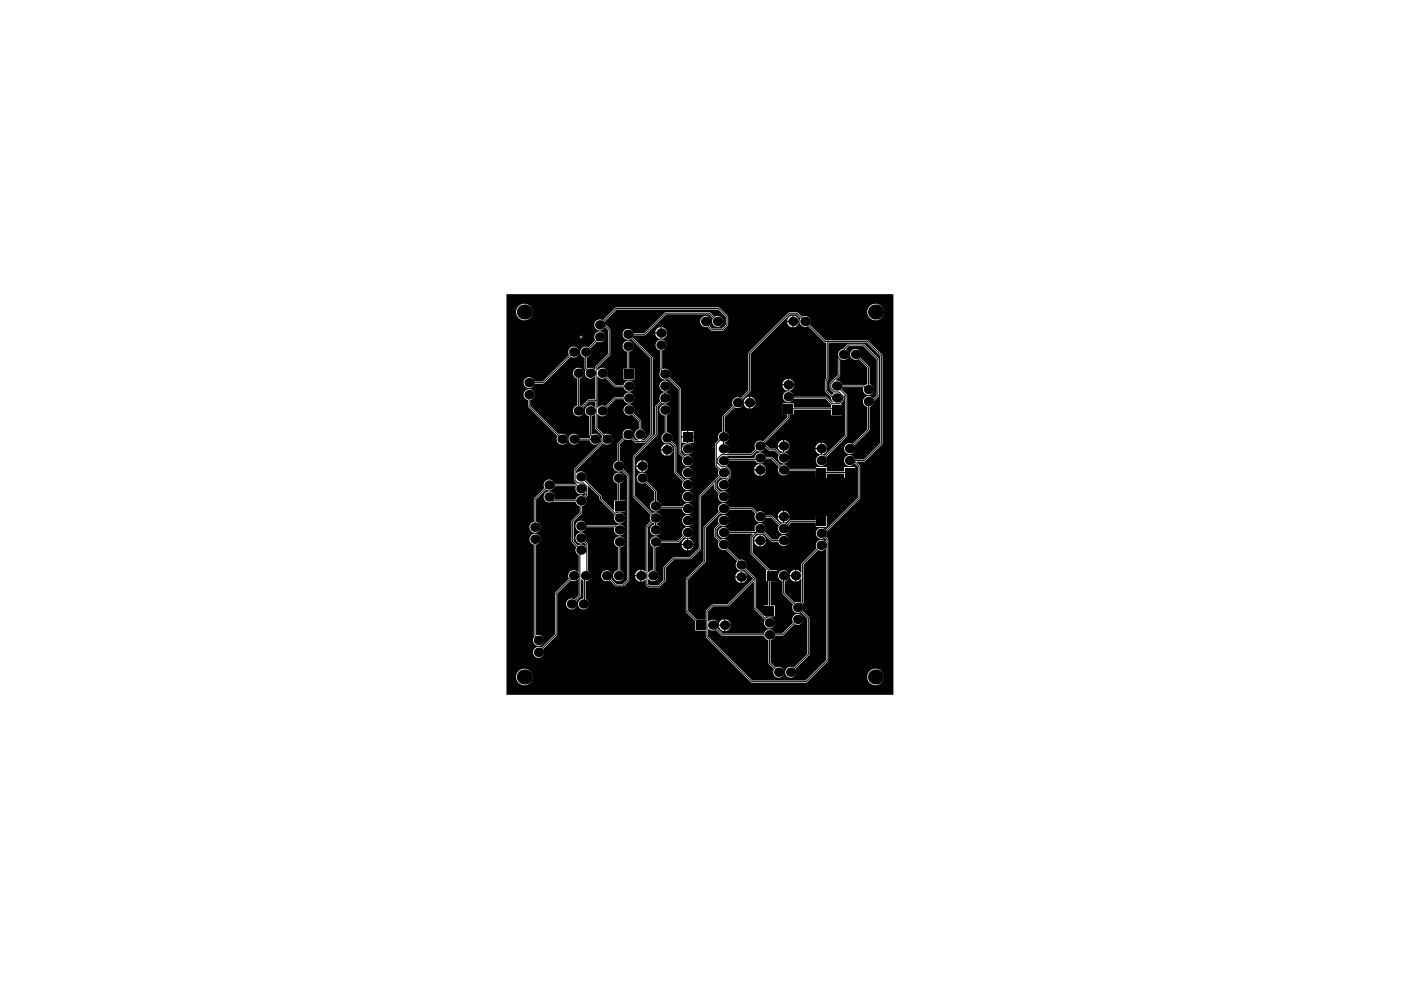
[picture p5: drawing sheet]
<svg xmlns="http://www.w3.org/2000/svg" width="297mm" height="210mm" viewBox="0 0 297 210" stroke-linecap="round" stroke-linejoin="round" font-family="sans-serif">
<g fill="#000">
<path d="M159.1 75l8.4-8.4h1.3l.9 .9a1.15 1.15 0 0 0 .2 1.5 1.15 1.15 0 0 0 1.4 .1l3.5 3.5 .4 .2-.1 7.5-.2 .3v2.3l1.3 1.4 .1 .5 .3 .4-.2 .2-1.3-1.3h-6.8a1.16 1.16 0 0 0-1.6-1 1.16 1.16 0 0 0-.4 1.9 1.16 1.16 0 0 0 1.9-.4h6.8l1.2 1.2v.6h-7.9v-.9h-2.3v2.3h.9v.7l-5.1 5.1a1.15 1.15 0 0 0-1.5 .1 1.15 1.15 0 0 0-.1 1.5l-1 1h-5v-.2a1.15 1.15 0 0 0 .3-1.1 1.15 1.15 0 0 0-.9-.9v-.2a1.15 1.15 0 0 0 1-1.2 1.15 1.15 0 0 0-1-1.1v-3l2.2-2.2a1.15 1.15 0 0 0 1.4-.1 1.15 1.15 0 0 0 .2-1.5l1.7-1.8zM168.3 66.9v1.1h1.1a1.25 1.25 0 0 0-1.1-1.1zM167.1 67.4l-.2 .6h1.1v-1.1zM168.3 68.3v1.1a1.25 1.25 0 0 0 1.1-1.1zM166.9 68.3a1.25 1.25 0 0 0 1.1 1.1v-1.1zM167.3 80.3v1.2l1.1-.1a1.25 1.25 0 0 0-1.1-1.1zM166.1 80.8l-.2 .7h1.1v-1.2zM167.3 81.7v1.1a1.25 1.25 0 0 0 1.1-1.1zM165.9 81.7v.1a1.25 1.25 0 0 0 1.1 1v-1.1zM159.1 84.1v1.1h1.1a1.25 1.25 0 0 0-1.1-1.1zM157.9 84.6l-.2 .6h1.1v-1.1zM159.1 85.5v1.1a1.25 1.25 0 0 0 1.1-1.1zM157.7 85.5a1.25 1.25 0 0 0 1.1 1.1v-1.1z"/>
<path d="M107.4 62.4h82v84.9h-82zM183.9 66.2a1.76 1.76 0 0 0 3.5 0 1.76 1.76 0 0 0-3.5 0zM109.4 66.2a1.76 1.76 0 0 0 3.5 0 1.76 1.76 0 0 0-3.5 0zM132.5 70a1.16 1.16 0 0 0-.3 1.5 1.16 1.16 0 0 0 1.6 .3l4.1 4.2v16l-1.3 1.4h-.7v-.1a1.15 1.15 0 0 0 1-1.2 1.15 1.15 0 0 0-1-1.1v-1.8l-1.6-1.6a1.16 1.16 0 0 0-.7-1.8 1.16 1.16 0 0 0-1.4 1.4 1.16 1.16 0 0 0 1.8 .7l1.5 1.5v1.6a1.15 1.15 0 0 0-1 1.1 1.15 1.15 0 0 0 1 1.2v.1h-.7l-.7-.7a1.16 1.16 0 0 0-.9-1.7 1.16 1.16 0 0 0-1 1.7l-1.3 1.3v3.7a1.15 1.15 0 0 0-.8 1.6 1.15 1.15 0 0 0 1.7 .5l1.1 1.1v22.1l-.8 .8h-1.4l-1.1-1.1a1.16 1.16 0 0 0-.8-1.8 1.16 1.16 0 0 0-1.3 1.4 1.16 1.16 0 0 0 1.8 .7l1.3 1.3h1.6l1.2-1.2v-22.3l-1.3-1.3a1.14 1.14 0 0 0-.7-1.8v-3.5l1.1-1.1 .5 .2 .8-.2 .9 .7h2l1.7-1.7v-16.2l-4.3-4.4 .2-.4h2.5l4.5-4.5h9l.9 .9a1.16 1.16 0 0 0 .7 1.8 1.16 1.16 0 0 0 1.4-1.4 1.16 1.16 0 0 0-1.8-.7l-1.1-1h-9.3l-4.5 4.4h-2.3a1.15 1.15 0 0 0-1.8-.6zM126.5 68a1.16 1.16 0 0 0-.1 1.8 1.16 1.16 0 0 0 1.8-.4h.1l.6 .6v5l-2.7 2.7-.2 .7-.7-.4-.8 .2-.1-.1v-2.3a1.15 1.15 0 0 0 .7-1.9l1.5-1.5 .1 .1a1.16 1.16 0 0 0 1.6-1 1.16 1.16 0 0 0-1.5-1.2 1.16 1.16 0 0 0-.6 1.8l-1.5 1.5h-.1a1.16 1.16 0 0 0-1.5 .7 1.16 1.16 0 0 0 .9 1.5v2.4l.2 .3a1.15 1.15 0 0 0 .3 1.6 1.15 1.15 0 0 0 1.5-.2h.2v4.7l-1.4 .1-1.5 1.5-.4-.2v-5.7l.2-.1a1.16 1.16 0 0 0 .4-1.8 1.16 1.16 0 0 0-1.9 .1 1.16 1.16 0 0 0 .8 1.8v5.7h-.2a1.16 1.16 0 0 0-.6 1.6 1.16 1.16 0 0 0 1.6 .5 1.16 1.16 0 0 0 .4-1.6l1.4-1.4h1.2v1.2l-.2 .1a1.16 1.16 0 0 0-1.8 .1 1.16 1.16 0 0 0 .7 1.8v3.8l.3 .4-.2 .4h-2.2v-.2a1.16 1.16 0 0 0-1.8-.5 1.16 1.16 0 0 0 .1 1.9 1.16 1.16 0 0 0 1.7-.8h2.2l.1 .3a1.16 1.16 0 0 0 1.6 .6 1.16 1.16 0 0 0 .5-1.7 1.16 1.16 0 0 0-1.7-.4l-.1-.1v-3.7l.6-.4h.2v3l1.5 1.6-.1 .5v.6l-5.9 5.9v2.3l.6 .7-.1 .1h-4.6l-.1-.2a1.16 1.16 0 0 0-1.6-.6 1.16 1.16 0 0 0-.4 1.7l-2.3 2.2v5a1.16 1.16 0 0 0-.7 1.7 1.16 1.16 0 0 0 1.9 0 1.16 1.16 0 0 0-.7-1.7v-4.8l2.1-2.1a1.14 1.14 0 0 0 1.8-.7h4.4l.1 .1a1.16 1.16 0 0 0 .4 1.4 1.16 1.16 0 0 0 1.5-.2h.2v.4l-.4 .4-.5-.2-.6 .1-.5 .4-.2 .4h-4.4a1.39 1.39 0 0 0-1-1.7 1.19 1.19 0 0 0-1.3 1.5 1.19 1.19 0 0 0 1.9 .6l4.8 .1 .5 .7 .4 .2v1.4l-1.7 1.8v4.5l1 1-.2 .5 .1 .6 .6 .6v3.7h-.2a1.16 1.16 0 0 0-1.5-.3 1.16 1.16 0 0 0-.3 1.6l-3 3v8.8l-2.9 2.8-.2-.1a1.16 1.16 0 0 0-1.6 1 1.16 1.16 0 0 0 1.4 1.2 1.16 1.16 0 0 0 .7-1.7l3-3v-8.8l2.9-2.9 .8 .2 .8-.5 .1 .1v3.4l-.9 .9-.2-.1a1.16 1.16 0 0 0-1.6 1 1.16 1.16 0 0 0 1.4 1.2 1.16 1.16 0 0 0 .7-1.8l1.1-1v-3.5l.1-.1 .4 .3v3.8a1.16 1.16 0 0 0-1 1.6 1.16 1.16 0 0 0 1.8 .4 1.16 1.16 0 0 0-.3-1.9v-3.8h.1a1.16 1.16 0 0 0 1-1 1.16 1.16 0 0 0-.7-1.2v-5.7l-.5-.6a1.16 1.16 0 0 0-.7-1.8 1.16 1.16 0 0 0-1.4 1.4 1.16 1.16 0 0 0 1.8 .7l.4 .4v.4l-.9-.3-.8 .2-.8-.9v-4.2l1.7-1.8v-1.5l.7-.4 .2-.6-.2-.8 .5-.5 .1-2 2.4 2.3v.6l3.3 3.3a1.16 1.16 0 0 0 .7 1.8 1.16 1.16 0 0 0 1.4-1.4 1.16 1.16 0 0 0-1.8-.7l-.2-.5h2v-2.3h-1.1v-3.6a1.16 1.16 0 0 0 .7-1.8 1.16 1.16 0 0 0-1.9 0 1.16 1.16 0 0 0 .7 1.8v3.6h-.7v2.1h-.1l-2.6-2.5v-.6l-3.4-3.4 .1-.2a1.16 1.16 0 0 0-.4-1.4 1.16 1.16 0 0 0-1.5 .3l-.1-.1v-.6l5.7-5.8 .1 .1a1.16 1.16 0 0 0 1.9-.8 1.16 1.16 0 0 0-1.8-1.1l-1.5-1.4v-2.9h.2a1.16 1.16 0 0 0 1.6 .3 1.16 1.16 0 0 0 .3-1.6l1.8-1.9h1.7a1.16 1.16 0 0 0 1.8 .8 1.16 1.16 0 0 0 0-2 1.16 1.16 0 0 0-1.8 .8h-1.9l-2 2-.7-.2-1 .4v-6.6l1 .5 .7-.2 2 2h1.9a1.16 1.16 0 0 0 1.8 .7 1.16 1.16 0 0 0 0-1.9 1.16 1.16 0 0 0-1.8 .7h-1.7l-1.8-1.8a1.15 1.15 0 0 0-.3-1.6 1.15 1.15 0 0 0-1.6 .3l-.2-.1v-.4l2.8-2.9v-5.2l-1.1-1.1-.2-.6 2.6-2.6h21.6l1.6 1.6v1.6l-.9 .9h-2l-.6-.7 .1-.1a1.16 1.16 0 0 0-.5-1.8 1.16 1.16 0 0 0-1.5 1 1.16 1.16 0 0 0 1.4 1.2l.9 .8h2.4l1.2-1.1v-1.9l-2-1.9h-21.8l-2.8 2.7-.8-.2zM140.3 69.4v1.1l1.1-.1a1.25 1.25 0 0 0-1.1-1zM139.2 69.8l-.3 .7h1.1v-1.1zM122.9 71.4a.3 .3 0 0 0 .6 0 .3 .3 0 0 0-.6 0zM140.3 70.7v1.2a1.25 1.25 0 0 0 1.1-1.2zM138.9 70.7v.1a1.25 1.25 0 0 0 1.1 1.1v-1.2zM111.5 80.2a1.16 1.16 0 0 0 .1 1.9 1.16 1.16 0 0 0 1.7-.7l2-.1 5.7-5.7a1.16 1.16 0 0 0 1.8-.7 1.16 1.16 0 0 0-1.4-1.4 1.16 1.16 0 0 0-.7 1.8l-5.6 5.6h-1.8a1.15 1.15 0 0 0-1.8-.7zM132.5 72.5a1.15 1.15 0 0 0-.5 1.2 1.15 1.15 0 0 0 .9 .8v3.7h-.7v2.3h2.3v-2.3h-1.1v-3.7a1.16 1.16 0 0 0 .8-1.6 1.16 1.16 0 0 0-1.7-.4zM145.9 91.4v1.1h1.1v-1.1zM144.5 91.4v1.1h1.2v-1.1zM145.9 92.7v1.2h1.1v-1.2zM144.5 92.7v1.2h1.2v-1.2zM111.5 82.7a1.15 1.15 0 0 0-.5 1.2 1.15 1.15 0 0 0 .9 .9l.1 1.5 6.2 6.2a1.16 1.16 0 0 0 .7 1.8 1.16 1.16 0 0 0 1.4-1.4 1.16 1.16 0 0 0-1.8-.8l-6.1-6.1v-1.2a1.16 1.16 0 0 0 .8-1.6 1.16 1.16 0 0 0-1.7-.5zM166.3 93.3v1.1h1.1a1.25 1.25 0 0 0-1.1-1.1zM165.1 93.8l-.2 .6h1.1v-1.1zM174.3 93.9v1.1l1.1-.1a1.25 1.25 0 0 0-1.1-1zM173.1 94.3l-.2 .7h1.1v-1.1zM141.5 94.1v1.2l1.2-.1a1.25 1.25 0 0 0-1.2-1.1zM140.4 94.6l-.2 .7h1.1v-1.2zM166.3 94.7v1.1a1.25 1.25 0 0 0 1.1-1.1zM164.9 94.7a1.25 1.25 0 0 0 1.1 1.1v-1.1zM144.6 95.2a1.16 1.16 0 0 0 2.3 0 1.16 1.16 0 0 0-2.3 0zM174.3 95.2v1.2a1.25 1.25 0 0 0 1.1-1.2zM172.9 95.2v.1a1.25 1.25 0 0 0 1.1 1.1v-1.2zM141.5 95.5l.1 1.1a1.25 1.25 0 0 0 1.1-1.1zM140.2 95.5a1.25 1.25 0 0 0 1.1 1.1v-1.1zM140.3 80.9a1.15 1.15 0 0 0-.5 1.2 1.15 1.15 0 0 0 .9 .9v.3l-.4 .2-.4 .5-.1 .5 .2 .5-1.1 1.1v5.9l-4.7 4.9v8.5l3.8 3.8-.2 .5 .2 .7-1.1 1.2v9.6l-.9-.4v2.5l.9-.3v1l.5 .5h2.3l1.4-1.3v-2.8l1.9-1.8 3.5-.1 2.1-2v-11.2l2.7-2.6h.1v.9l1 1.1a1.16 1.16 0 0 0 .8 1.7 1.16 1.16 0 0 0 1.3-1.3 1.16 1.16 0 0 0-1.7-.8l-.9-.8v-1.4l.9-.9 .7 .2 .6-.2v.1l-.4 .4a1.16 1.16 0 0 0-1.5 1.2 1.16 1.16 0 0 0 1.7 .9 1.16 1.16 0 0 0 .3-1.9l.7-.8-.1-1.5-.8-.8 .5-.7v-.5h5.6l.1 .2a1.16 1.16 0 0 0 1.2 .4 1.16 1.16 0 0 0 .9-.9h1.2l1.7 1.7a1.15 1.15 0 0 0 .5 1.7 1.15 1.15 0 0 0 1.6-.8h5.7v1.4h2.3v-.9h3.7v.9h2.3v-2.3h-2.3v.9h-3.7v-.9h-2.3v.4h-5.7l-.2-.5-.5-.3-.6-.1-.5 .2-1.8-1.8h-1.4l-.1-.2a1.16 1.16 0 0 0-1.3-.7 1.16 1.16 0 0 0-.9 1.2h-5.6l-.3-.5v-.1h5.2l1.2-1.1 .2 .1a1.37 1.37 0 0 0 1.7-.7l.7 .7h1.2l.9 .9-.1 .2a1.16 1.16 0 0 0 .9 1.6 1.16 1.16 0 0 0 1.3-1.5 1.16 1.16 0 0 0-1.8-.7l-1-1h-1.3l-.9-.8-.2-.4 5.2-5.2 .1-.9h.9v-.9h7.9v1.2h2.3v-2.3l-.3-.2 .6-.6v-1.1l.2-.1 .1 .1v8.4l-4.3 4.4-.2-.1a1.16 1.16 0 0 0-1.6 .9 1.16 1.16 0 0 0 1.4 1.3 1.16 1.16 0 0 0 .7-1.8l4.5-4.5v-8.7l-1.3-1.3 .2-.4h4.4l.1 .1a1.16 1.16 0 0 0 .8 1.5 1.16 1.16 0 0 0 1.4-.8 1.16 1.16 0 0 0-.8-1.4l-.1-3.7-1.9-2a1.16 1.16 0 0 0-.8-1.8 1.16 1.16 0 0 0-1.3 1.4 1.16 1.16 0 0 0 1.7 .7l1.9 1.9v3.5l-.5 .2-.3-.1h-4.6l-.4-.7-.8-.2-.1-.1 .9-.9v-3.5l.1-.1 .2 .1a1.16 1.16 0 0 0 1.5-.6 1.16 1.16 0 0 0-.5-1.5v-.1l.6-.6h3l2.9 2.8v7.6l-.7 .7a1.19 1.19 0 0 0-2-.1 1.19 1.19 0 0 0 .7 1.9v4.7l-3.1 3.1a1.16 1.16 0 0 0-1.8 .8 1.16 1.16 0 0 0 1.3 1.3 1.16 1.16 0 0 0 .8-1.7l3.2-3.3 .1-4.9a1.46 1.46 0 0 0 1-1.4l1-1-.1-7.8-3.1-3.2h-3.4l-1 1a1.23 1.23 0 0 0-.9 1.9l-.3 .3v3.4l-1.7 1.8v1.1l.8 .9-.4 .4-.9-.9v-2.1l.2-.3v-7.5l.3-.3h7.9l2.8 2.9v18.4l-3.4 3.5h-1.9l-.1-.2a1.16 1.16 0 0 0-1.7-.5 1.16 1.16 0 0 0-.2 1.7 1.16 1.16 0 0 0 1.8-.1h.1l.7 .6v6.6l-6.9 6.9a1.16 1.16 0 0 0-1.6-.2 1.16 1.16 0 0 0-.2 1.5 1.16 1.16 0 0 0 1.6 .3l.3 .4v.4l-.3-.1a1.16 1.16 0 0 0-1.5 .1 1.16 1.16 0 0 0-.1 1.4l-3.3 3.3v1.9l-1.1-.6v2.5l1.1-.6v5l-.1 .1-.5-.2-.8 .2-2.1-2.1v-2.5l.2-.1a1.16 1.16 0 0 0 .4-1.8 1.16 1.16 0 0 0-1.8 .2 1.16 1.16 0 0 0 .7 1.7v2.7l2.3 2.3a1.15 1.15 0 0 0 .1 1.4 1.15 1.15 0 0 0 1.5 .1l1.4 1.4v7.6l-2.9 2.9-.2-.1a1.16 1.16 0 0 0-1.6 .9 1.16 1.16 0 0 0 1.4 1.3 1.16 1.16 0 0 0 .7-1.8l3-3.1v-7.8l-1.5-1.6 .2-.5-.2-.7 .3-.4v-8.1l3.1-3.1 .8 .2 .7-.4h.1v23.6l-4.3 4.3h-11.3l-9.4-9.4v-1.5l.9 .3 .7-.2 1.4 1.3h8.9l.2 .5 .7 .4v5l1.2 1.2-.1 .2a1.16 1.16 0 0 0 1 1.6 1.16 1.16 0 0 0 1.2-1.4 1.16 1.16 0 0 0-1.7-.7l-1.1-1.1v-4.8l.7-.4 .2-.5h1.7l2.5-2.5 .2 .1a1.16 1.16 0 0 0 1.6-1 1.16 1.16 0 0 0-1.4-1.2 1.16 1.16 0 0 0-.7 1.8l-2.4 2.4h-1.5a1.15 1.15 0 0 0-1.2-1 1.15 1.15 0 0 0-1.1 1h-8.8l-1.1-1.2a1.15 1.15 0 0 0-.3-1.6 1.15 1.15 0 0 0-1.6 .2l-.1-.1v-2l1.1-1.2h3.3l5.2-5.2 .1 .1 .1 5.7 2.3 2.3a1.16 1.16 0 0 0 .7 1.8 1.16 1.16 0 0 0 1.4-1.4 1.16 1.16 0 0 0-1.8-.7l-.3-.4h2.1v-2.3h-.9v-5.2h1.4v-2.3h-1.6l-3.6-3.7v-3.3l.9-.9 .5 .2 .8-.2 1.8 1.8 1.4 .1 .1 .2a1.16 1.16 0 0 0 1.8 .4 1.16 1.16 0 0 0-.2-1.9 1.16 1.16 0 0 0-1.7 .8h-1.2l-1.7-1.7a1.16 1.16 0 0 0-.9-1.8 1.16 1.16 0 0 0-1.1 1.7l-.1 .1h-5.5a1.16 1.16 0 0 0-1.8-.8 1.16 1.16 0 0 0 0 2 1.16 1.16 0 0 0 1.8-.8h5.1l-.4 .7v3.6l3.3 3.4-.1 2.4h.5v5.2h-.9v2l-.1 .1-1.6-1.6v-6.3l-2.2-2.2 .1-.2a1.16 1.16 0 0 0-.2-1.2 1.16 1.16 0 0 0-1.3-.3l-2.5-2.5h.1a1.16 1.16 0 0 0-.1-1.5 1.16 1.16 0 0 0-1.4-.2l-.9-.9v-1.4l.9-.9 .2 .1a1.16 1.16 0 0 0 1.6-.9 1.16 1.16 0 0 0-1.5-1.2 1.16 1.16 0 0 0-.7 1.7l-1 1.1v1.7l1 1-.1 .2a1.16 1.16 0 0 0 .3 1.3 1.16 1.16 0 0 0 1.2 .2l2.5 2.5-.1 .1a1.16 1.16 0 0 0 .1 1.5 1.16 1.16 0 0 0 1.5 .2l1.9 1.9-5.4 5.4h-3.3l-1.3 1.4-.1 1.9h-1.9l-1.8-1.9v-6.6l3.7-3.8v-7.2l3.2-3.1a1.14 1.14 0 0 0 1.7-.7h4.8l.9 .8a1.15 1.15 0 0 0 .5 1.7 1.15 1.15 0 0 0 1.6-.8h1.2l1.7 1.6a1.16 1.16 0 0 0 .9 1.8 1.16 1.16 0 0 0 1-1.8l.7-.6h5.2v.9h2.3v-2.3h-2.3v.9h-5.3l-.9 .8-.5-.2-.8 .2-1.8-1.8h-1.4a1.14 1.14 0 0 0-1.8-.7l-1.1-1h-4.9a1.15 1.15 0 0 0-1.5-.8 1.15 1.15 0 0 0-.6 1.7l-3.2 3.2v7.2l-3.8 3.9v6.8l2 2.1v2h2.3v1.5l9.6 9.5h11.7l4.6-4.6v-25.8l-.5-.6 .2-.5-.1-.4 7.1-7.1 .1-6.8-.8-.9v-.1l1.8-.1 3.7-3.8v-18.7l-3.1-3.1h-9l-3.4-3.4 .1-.2a1.16 1.16 0 0 0-.3-1.3 1.16 1.16 0 0 0-1.4-.1l-1-1h-1.7l-8.6 8.5v8.1l-1.7 1.6-.2-.1a1.16 1.16 0 0 0-1.3 .3 1.16 1.16 0 0 0-.1 1.4l-2.2 2.3v3.2a1.14 1.14 0 0 0-.8 1.8l-.8 .9v4.5l.8 .9-.2 .5 .2 .8-4.2 4.3v11l-1.9 1.9-3.6 .1-2 2v2.8l-1.1 1.1h-2l-.2-.3v-1a1.2 1.2 0 0 0 1.9 .1 1.2 1.2 0 0 0-.4-1.9v-5l.8-.2 .4-.7h3.8l1.2-1.2 .2 .1a1.16 1.16 0 0 0 1.6-1 1.16 1.16 0 0 0-1.4-1.2 1.16 1.16 0 0 0-.7 1.7l-1.1 1.2h-3.6a1.16 1.16 0 0 0-1.8-.7 1.16 1.16 0 0 0 .2 1.9v5l-1.1 .4v-9.6l.9-.9 .4 .1v.3a1.16 1.16 0 0 0-.7 1.8 1.16 1.16 0 0 0 1.9 0 1.16 1.16 0 0 0-.7-1.8v-.3h.2a1.16 1.16 0 0 0 .6-1.6 1.16 1.16 0 0 0-1.7-.4l-3.7-3.7v-8.2l4.8-4.8v-5.9l.9-.9 .2 .1a1.16 1.16 0 0 0 1.6-.8 1.16 1.16 0 0 0-.9-1.4v-.3l.2-.1a1.16 1.16 0 0 0 .6-1.6 1.16 1.16 0 0 0-1.7-.4zM136.3 97.6v1.1h1.1a1.25 1.25 0 0 0-1.1-1.1zM135.2 98.1l-.3 .6h1.1v-1.1zM139.2 72.4a1.15 1.15 0 0 0 .7 1.9l.1 4.3a1.21 1.21 0 0 0 .1 1.5 1.21 1.21 0 0 0 1.5 .2l2.3 2.3v13.5l.9 1a1.16 1.16 0 0 0 .8 1.7 1.16 1.16 0 0 0 1.3-1.3 1.16 1.16 0 0 0-1.8-.8l-.7-.7v-13.5l-2.5-2.5a1.15 1.15 0 0 0 0-1.4 1.15 1.15 0 0 0-1.4-.3l-.1-.1v-3.9a1.16 1.16 0 0 0 .7-1.8 1.16 1.16 0 0 0-1.9-.1zM161.3 98.4v1.1h1.1a1.25 1.25 0 0 0-1.1-1.1zM160.1 98.9l-.2 .6h1.1v-1.1zM136.3 99v1.1a1.25 1.25 0 0 0 1.1-1.1zM134.9 99a1.25 1.25 0 0 0 1.1 1.1v-1.1zM161.3 99.8v1.1a1.25 1.25 0 0 0 1.1-1.1zM159.9 99.8a1.25 1.25 0 0 0 1.1 1.1v-1.1zM144.6 100.2a1.16 1.16 0 0 0 2.3 0 1.16 1.16 0 0 0-2.3 0zM140.3 86a1.15 1.15 0 0 0-.4 1.3 1.15 1.15 0 0 0 1.1 .8v3.7a1.16 1.16 0 0 0-.6 1.6 1.16 1.16 0 0 0 1.6 .4l.9 .9v5.5l1.9 1.9a1.16 1.16 0 0 0 .8 1.8 1.16 1.16 0 0 0 1.3-1.4 1.16 1.16 0 0 0-1.8-.7l-1.7-1.8v-5.4l-1-1.1a1.14 1.14 0 0 0-1-1.8v-3.7a1.16 1.16 0 0 0 .6-1.7 1.16 1.16 0 0 0-1.7-.3zM144.6 105.3a1.16 1.16 0 0 0 2.3 0 1.16 1.16 0 0 0-2.3 0zM135.2 100.7a1.16 1.16 0 0 0 .1 1.5 1.16 1.16 0 0 0 1.5 .1l1.9 2v1.9a1.16 1.16 0 0 0-.7 1.8 1.16 1.16 0 0 0 2-.2h4.6a1.16 1.16 0 0 0 1.6 1.1 1.16 1.16 0 0 0 .4-1.8 1.16 1.16 0 0 0-1.9 .2h-4.6l-.2-.7-.7-.4v-2.1l-2.1-2.1a1.16 1.16 0 0 0-.3-1.6 1.16 1.16 0 0 0-1.6 .3zM166.3 108.3v1.1h1.1a1.25 1.25 0 0 0-1.1-1.1zM165.1 108.8l-.2 .6h1.1v-1.1zM166.3 109.7v1.1a1.25 1.25 0 0 0 1.1-1.1zM164.9 109.7a1.25 1.25 0 0 0 1.1 1.1v-1.1zM144.6 110.4a1.16 1.16 0 0 0 2.3 0 1.16 1.16 0 0 0-2.3 0zM122.5 110.6a1.16 1.16 0 0 0 0 1.9 1.16 1.16 0 0 0 1.8-.7h5.9a1.39 1.39 0 0 0 1 1.7 1.19 1.19 0 0 0 1.3-1.5 1.19 1.19 0 0 0-1.9-.6l-6.3-.1a1.15 1.15 0 0 0-1.8-.7zM161.3 113.4v1.1h1.1a1.25 1.25 0 0 0-1.1-1.1zM160.1 113.8l-.2 .7h1.1v-1.1zM145.9 114.2v1.1h1.1a1.25 1.25 0 0 0-1.1-1.1zM144.8 114.7l-.3 .6h1.2v-1.1zM161.3 114.7v1.2a1.25 1.25 0 0 0 1.1-1.2zM159.9 114.7v.1a1.25 1.25 0 0 0 1.1 1.1v-1.2zM145.9 115.6v1.1a1.25 1.25 0 0 0 1.1-1.1zM144.5 115.6a1.25 1.25 0 0 0 1.2 1.1v-1.1zM167.7 121.3l-.3 .6h1.1v-1.1zM134.9 121.3l-.3 .6h1.2v-1.1zM157.3 121.1v1.1h1.1a1.25 1.25 0 0 0-1.1-1.1zM156.1 121.6l-.2 .6h1.1v-1.1zM130.6 114a1.15 1.15 0 0 0-.4 1.1 1.15 1.15 0 0 0 .8 .9v4.9a1.16 1.16 0 0 0-.9 1.7 1.16 1.16 0 0 0 1.9 .2 1.16 1.16 0 0 0-.5-1.8v-5a1.16 1.16 0 0 0 .9-1.6 1.16 1.16 0 0 0-1.8-.4zM167.4 122.2a1.25 1.25 0 0 0 1.1 1.1v-1.1zM134.6 122.2a1.25 1.25 0 0 0 1.2 1.1v-1.1zM157.3 122.5v1.1a1.25 1.25 0 0 0 1.1-1.1zM155.9 122.5a1.25 1.25 0 0 0 1.1 1.1v-1.1zM153.8 131.3v1.1h1.1a1.25 1.25 0 0 0-1.1-1.1zM152.6 131.8l-.2 .6h1.1v-1.1zM153.8 132.7v1.1a1.25 1.25 0 0 0 1.1-1.1zM152.4 132.7a1.25 1.25 0 0 0 1.1 1.1v-1.1zM112.5 113.6a1.15 1.15 0 0 0 .7 1.9v19.5a1.17 1.17 0 0 0 .3 1.8 1.17 1.17 0 0 0 1.7-.6 1.17 1.17 0 0 0-.9-1.6h-.6v-19.1a1.17 1.17 0 0 0 .7-1.8 1.17 1.17 0 0 0-1.9-.1zM183.9 143.5a1.76 1.76 0 0 0 3.5 0 1.76 1.76 0 0 0-3.5 0zM109.4 143.5a1.76 1.76 0 0 0 3.5 0 1.76 1.76 0 0 0-3.5 0z"/>
<circle cx="111.2" cy="66.2" r="1.6"/>
<circle cx="121.6" cy="74.6" r="1"/>
<circle cx="122.6" cy="79.1" r="1"/>
<circle cx="124.2" cy="74.6" r="1"/>
<circle cx="125.2" cy="79.1" r="1"/>
<circle cx="127.2" cy="71.4" r="1"/>
<circle cx="127.2" cy="68.9" r="1"/>
<circle cx="127.7" cy="79.1" r="1"/>
<circle cx="133.2" cy="73.4" r="1"/>
<circle cx="133.2" cy="70.9" r="1"/>
<circle cx="140.2" cy="73.1" r="1"/>
<circle cx="140.2" cy="70.6" r="1"/>
<circle cx="141" cy="79.3" r="1"/>
<circle cx="149.6" cy="68.2" r="1"/>
<circle cx="152.1" cy="68.2" r="1"/>
<circle cx="168.1" cy="68.2" r="1"/>
<circle cx="170.7" cy="68.2" r="1"/>
<circle cx="178.9" cy="75.1" r="1"/>
<circle cx="181.4" cy="75.1" r="1"/>
<circle cx="185.6" cy="66.2" r="1.6"/>
<circle cx="112.2" cy="81.1" r="1"/>
<circle cx="112.2" cy="83.7" r="1"/>
<circle cx="119.2" cy="93.1" r="1"/>
<circle cx="121.7" cy="93.1" r="1"/>
<circle cx="122.6" cy="87.1" r="1"/>
<circle cx="125.2" cy="87.1" r="1"/>
<circle cx="126.2" cy="93.1" r="1"/>
<circle cx="127.7" cy="87.1" r="1"/>
<circle cx="128.7" cy="93.1" r="1"/>
<circle cx="131.2" cy="98.8" r="1"/>
<circle cx="133.2" cy="92.1" r="1"/>
<circle cx="133.3" cy="81.9" r="1"/>
<circle cx="133.3" cy="86.9" r="1"/>
<circle cx="133.3" cy="84.4" r="1"/>
<circle cx="135.7" cy="92.1" r="1"/>
<circle cx="136.2" cy="98.8" r="1"/>
<circle cx="141" cy="81.9" r="1"/>
<circle cx="141" cy="84.4" r="1"/>
<circle cx="141" cy="86.9" r="1"/>
<circle cx="141.4" cy="95.4" r="1"/>
<circle cx="141.4" cy="92.8" r="1"/>
<circle cx="145.8" cy="97.7" r="1"/>
<circle cx="145.8" cy="95.2" r="1"/>
<circle cx="153.4" cy="92.6" r="1"/>
<circle cx="153.4" cy="97.7" r="1"/>
<circle cx="153.4" cy="95.2" r="1"/>
<circle cx="156.4" cy="85.4" r="1"/>
<circle cx="158.9" cy="85.4" r="1"/>
<circle cx="161.1" cy="99.6" r="1"/>
<circle cx="161.1" cy="94.6" r="1"/>
<circle cx="161.1" cy="97.1" r="1"/>
<circle cx="166.1" cy="99.6" r="1"/>
<circle cx="166.1" cy="94.6" r="1"/>
<circle cx="166.1" cy="97.1" r="1"/>
<circle cx="167.1" cy="84.1" r="1"/>
<circle cx="167.1" cy="81.6" r="1"/>
<circle cx="174.1" cy="97.6" r="1"/>
<circle cx="174.1" cy="95.1" r="1"/>
<circle cx="177.4" cy="84.4" r="1"/>
<circle cx="177.4" cy="81.8" r="1"/>
<circle cx="180.1" cy="95.1" r="1"/>
<circle cx="180.1" cy="97.6" r="1"/>
<circle cx="184.1" cy="85.1" r="1"/>
<circle cx="184.1" cy="82.6" r="1"/>
<circle cx="113.4" cy="114.3" r="1"/>
<circle cx="113.4" cy="111.8" r="1"/>
<circle cx="116.4" cy="105.4" r="1"/>
<circle cx="116.4" cy="102.8" r="1"/>
<circle cx="123.2" cy="106.2" r="1"/>
<circle cx="123.2" cy="116.6" r="1"/>
<circle cx="123.2" cy="111.5" r="1"/>
<circle cx="123.2" cy="103.6" r="1"/>
<circle cx="123.2" cy="101.1" r="1"/>
<circle cx="123.2" cy="114.1" r="1"/>
<circle cx="131.2" cy="101.4" r="1"/>
<circle cx="131.4" cy="114.9" r="1"/>
<circle cx="131.4" cy="112.4" r="1"/>
<circle cx="131.4" cy="109.8" r="1"/>
<circle cx="136.2" cy="101.4" r="1"/>
<circle cx="139" cy="109.8" r="1"/>
<circle cx="139" cy="114.9" r="1"/>
<circle cx="139" cy="112.4" r="1"/>
<circle cx="139" cy="107.3" r="1"/>
<circle cx="145.8" cy="112.9" r="1"/>
<circle cx="145.8" cy="107.8" r="1"/>
<circle cx="145.8" cy="102.8" r="1"/>
<circle cx="145.8" cy="100.2" r="1"/>
<circle cx="145.8" cy="115.4" r="1"/>
<circle cx="145.8" cy="110.4" r="1"/>
<circle cx="145.8" cy="105.3" r="1"/>
<circle cx="153.4" cy="115.4" r="1"/>
<circle cx="153.4" cy="110.4" r="1"/>
<circle cx="153.4" cy="105.3" r="1"/>
<circle cx="153.4" cy="102.8" r="1"/>
<circle cx="153.4" cy="107.8" r="1"/>
<circle cx="153.4" cy="100.2" r="1"/>
<circle cx="153.4" cy="112.9" r="1"/>
<circle cx="157.1" cy="119.8" r="1"/>
<circle cx="161.1" cy="112.1" r="1"/>
<circle cx="161.1" cy="109.5" r="1"/>
<circle cx="161.1" cy="114.6" r="1"/>
<circle cx="166.1" cy="112.1" r="1"/>
<circle cx="166.1" cy="109.5" r="1"/>
<circle cx="166.1" cy="114.6" r="1"/>
<circle cx="174.1" cy="115.6" r="1"/>
<circle cx="174.1" cy="113.1" r="1"/>
<circle cx="114.2" cy="138.3" r="1"/>
<circle cx="114.2" cy="135.8" r="1"/>
<circle cx="121.2" cy="128.1" r="1"/>
<circle cx="121.6" cy="122.1" r="1"/>
<circle cx="123.7" cy="128.1" r="1"/>
<circle cx="124.2" cy="122.1" r="1"/>
<circle cx="128.6" cy="122.1" r="1"/>
<circle cx="131.2" cy="122.1" r="1"/>
<circle cx="135.9" cy="122.1" r="1"/>
<circle cx="138.4" cy="122.1" r="1"/>
<circle cx="151.1" cy="132.5" r="1"/>
<circle cx="153.6" cy="132.5" r="1"/>
<circle cx="157.1" cy="122.3" r="1"/>
<circle cx="163.1" cy="132.1" r="1"/>
<circle cx="163.1" cy="134.6" r="1"/>
<circle cx="166.1" cy="122.1" r="1"/>
<circle cx="168.7" cy="122.1" r="1"/>
<circle cx="169.1" cy="131.3" r="1"/>
<circle cx="169.1" cy="128.8" r="1"/>
<circle cx="111.2" cy="143.5" r="1.6"/>
<circle cx="165.1" cy="142.5" r="1"/>
<circle cx="167.6" cy="142.5" r="1"/>
<circle cx="185.6" cy="143.5" r="1.6"/>
</g>
<g fill="none" stroke="#000" stroke-width=".21">
<path d="M121.6 74.6l-6.4 6.5h-3M122.6 79.1v8l2.3-2.2h1.5M123.2 71.5h.1M123.3 71.4l-.1 .1M127.2 71.4l-3 3.1v3.7l1 .9M127.7 79.1l2.7 2.8h2.9M133.2 73.4v5.7l.1 .2M140.2 73.1v5.3l4 4.1v13.6l1.6 1.6M149.6 68.2v.4l1.3 1.3h2.2l1-1v-1.7l-1.7-1.8h-21.8l-3.4 3.5 .1 .1h1l.9 .9v5.2l-2.8 2.8v12.9l2.3 2.3h-.3l-6.5 6.5v2.2l.6 .6h1.2l.7 .7v1.8l-1.2 1.3M152.1 68.2l-1.7-1.8h-9.2l-4.5 4.5h-3.5l5 5v16.2l-1.5 1.5h-2l-1.5-1.5-2 2v4.7l2 2v22.3l-1 1h-1.6l-2-2M175.8 72.4l-.4 .4v7.6l-.3 .2v2.3l1.2 1.1h.7l.4 .4M181.4 75.1l2.7 2.8v4.7h-.2l-.8-.8h-5.7l2 2v8.6l-5.3 5.2"/>
<path d="M112.2 83.7v2.4l7 7M125.2 87.1v5l1 1h-4.5M133.3 84.4h-2.9l-2.7 2.7M133.3 86.9l2.4 2.4v2.8M141 81.9v2.5l-1.8 1.8v5.9l-4.8 4.8v8.4l4.6 4.5M141 86.9l.2 .3v5.4l2 2v5.5l2.6 2.7M153.4 95.2v-6.8l5.5-5.5v-8l8.5-8.5h1.5l6 6h9l3 3v18.6l-3.6 3.6h-3.2M153.4 97.7l.3-.3h7.1l.3-.3h2.5l2.5 2.5h7.5l.5 .6h6M153.4 92.6l-1.5 1.6v4.5l1.5 1.5-5 5v11.1l-2 2h-3.5l-2 2v2.8l-1.2 1.2h-2.2l-.3-.4v-12.3l1.8-1.8M161.1 94.6l-1.8 1.8h-6.3l-.8 .8v1l.7 .8h1l.7 .7v1.4l-1.2 1.2v.5M161.1 94.6h1.3l.7 .8h1.3l1.7 1.7M166.6 84.1h.5"/>
<path d="M167.4 84.3h7.7l1.3 1.3h1.5l.7-.7v-1l-.8-.8h-.9l-.7-.8v-1l1.7-1.7v-3.5l1.1-1.1v-1l.9-.9h3.2l3 3v7.8l-.9 .9h-.7l-.4 .3v6l-4 4M177.4 86.9l-.3-.2h-10v1.9l-6 6M180.9 97.6v.3l.3 .1 .9 .9v6.7l-7.5 7.5h-.5l1.3 1.2v25.8l-4.5 4.4h-11.5l-9.5-9.5v-5.4l1.2-1.3h3.3l5.6-5.6M113.4 114.3v20.6l.8 .9M114.2 113.7v.6M116.4 105.4l.9 .8h5.9M123.2 114.1l1.2 1.2v6.5l-.5 .5v5.5l-.2 .3M123.2 101.1l4.1 4.1v.6l4.1 4M123.2 106.2v2.5l-1.8 1.8v4.4l1.8 1.7-.3 .2v9.5l-1.7 1.8M123.2 103.6l-1-.8h-5.8l-3 3v6M123.2 111.5h7.2l1 .9M131.2 101.4v5.7l.2 .2"/>
<path d="M131.4 114.9l-.2 7.2M136.2 101.4l2.8 2.8v3.1l.2 .3h6.3l.3 .2M139 109.8v2.6M145.8 112.9l-2 2h-4.8l-.3 .3v6.6l-.3 .3M151.6 102v1.6l1.8 1.7M153.4 110.4l-1.8 1.7v1.6l1.8 1.7v.4l3.7 3.7v.3l3 2.9v6.3l3 3.1M161.1 112.1l-1.7 1.7v3.5l3.6 3.6v.6l.6 .6-.5 .4v7M161.1 112.1l2.6 2.5h2.4M161.1 112.1l-.9 .8h-6.8M174.1 110.5h-6.4l-1.6 1.6-2.5-2.6h-2.5l-1.7-1.7h-6l-4 4v7.2l-3.7 3.8v6.8l2.9 2.9M174.1 115.6l-4 4v8.2l-1 1M175.1 112.6h.1"/>
<path d="M121.6 122.1l-3.7 3.7v8.8l-3.7 3.7M149.9 133h.1M163.1 134.6v6l2 1.9M166.1 122.1v3.7l5.3 5.2v7.8l-4 4M169.1 131.3l-3.2 3.3h-12.8l-2-2.1M165.4 142.5l-.5 .5"/>
</g>
<g fill="#000">
<path d="M132.4 78.3h1.9v2h-1.9z" fill-rule="evenodd"/>
<path d="M144.8 91.6h2v2h-2z" fill-rule="evenodd"/>
<path d="M166.1 85.7h2v2h-2z" fill-rule="evenodd"/>
<path d="M176.4 85.9h2v2h-2z" fill-rule="evenodd"/>
<path d="M130.4 106.3h2v2h-2z" fill-rule="evenodd"/>
<path d="M173.1 99.2h2v2h-2z" fill-rule="evenodd"/>
<path d="M173.1 109.5h2v2h-2z" fill-rule="evenodd"/>
<path d="M179.1 99.2h2v2h-2z" fill-rule="evenodd"/>
<path d="M147.6 131.6h2v1.9h-2z" fill-rule="evenodd"/>
<path d="M162.6 121.1h2v2h-2z" fill-rule="evenodd"/>
<path d="M162.1 128.5h2v2h-2z" fill-rule="evenodd"/>
</g>
</svg>
